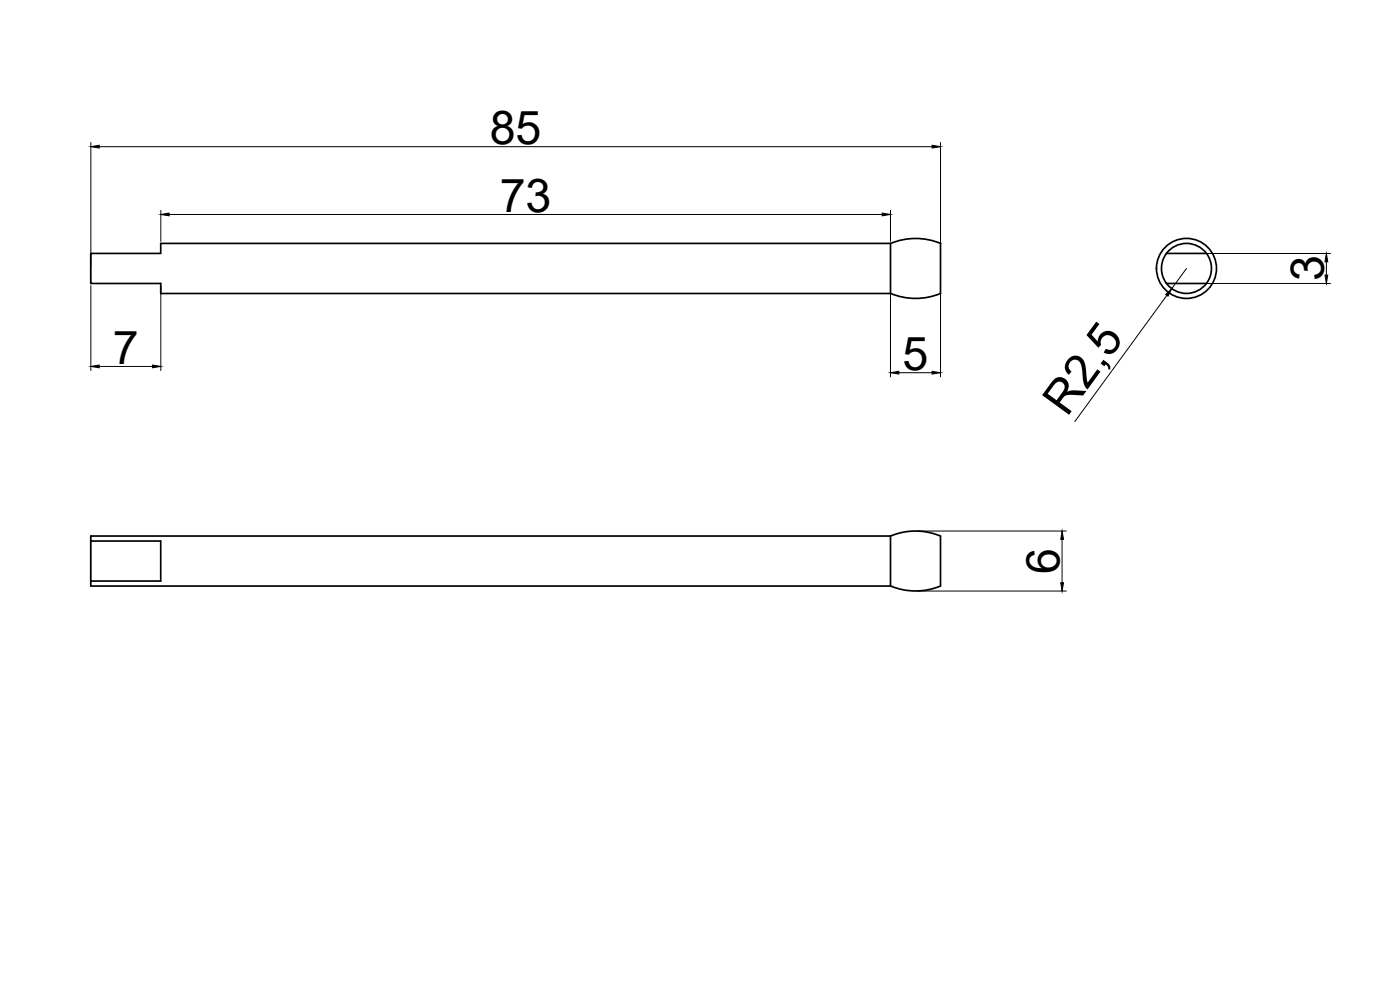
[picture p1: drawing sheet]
<svg xmlns="http://www.w3.org/2000/svg" width="420mm" height="297mm" viewBox="0 0 420 297" stroke-linecap="round" stroke-linejoin="round" font-family="sans-serif">
<defs><g id="words">
<g font-size="14">
<text x="147" y="43.2">85</text>
<text x="150" y="63.5">73</text>
<text x="397.3" y="84.4" transform="rotate(-90 397.3 84.4)">3</text>
<text x="33.8" y="109.3">7</text>
<text x="270.8" y="111">5</text>
<text x="320.2" y="125.3" transform="rotate(-54 320.2 125.3)">R2,5</text>
<text x="318" y="172.2" transform="rotate(-90 318 172.2)">6</text>
</g>
</g></defs>
<!-- layer: MD_Visible -->
<g fill="none" stroke="#000" stroke-width=".51">
<path d="M27.2 76h21v-3h219.1v15.1h-219.1v-3h-21zM282.3 73v15.1M282.3 73a19.5 19.5 0 0 0-15 .1M350.1 76a7.5 7.5 0 0 1 12 0M350.1 76h12M362.1 76a7.5 7.5 0 0 1-1 10.1 7.5 7.5 0 0 1-10.1 0 7.5 7.5 0 0 1-.9-10.1M267.3 88a19.5 19.5 0 0 0 15 0M350.1 85.1h12M27.2 160.8h240.1v15h-240.1v-1.5h21v-12h-21zM27.2 162.3v12M267.3 160.8a19.2 19.2 0 0 1 15 .1v14.9M267.3 175.8a19.5 19.5 0 0 0 15 0"/>
<circle cx="356.1" cy="80.5" r="9"/>
</g>
<!-- layer: 0 -->
<g fill="none" stroke="#000" stroke-width=".3">
<path d="M27.3 42.8v37.1M29.8 44h249.9M282.3 42.8v37.1M48.3 63.1v9.3M50.8 64.4h214M267.3 63.1v9.3M356.7 76.1h42.6M398.1 78.6v4M27.3 85.7v25.5M48.3 85.7v25.5M267.3 81.2v31.9M282.3 81.2v31.9"/>
<path d="M350.2 88.6l-27.6 37.9M356.1 80.5l-4.4 6.1M356.7 85.1h42.6M29.8 109.9h16M269.7 111.8h10M275.4 159.3h44.6M275.4 177.3h44.6M318.7 161.8v13"/>
</g>
<g fill="#000" stroke="#000" stroke-width=".3">
<path d="M27.3 44l2.5-.4v.8zM279.7 43.6l2.6 .4-2.6 .4zM48.3 64.4l2.5-.5v.9zM264.8 63.9l2.5 .5-2.5 .4zM398.1 76.1l.4 2.5h-.9zM349.8 88.4l1.9-1.8-1.2 2.3zM397.6 82.6h.9l-.4 2.5zM27.3 109.9l2.5-.4v.8zM45.8 109.5l2.5 .4-2.5 .4zM267.3 111.8l2.4-.4v.8zM279.7 111.4l2.6 .4-2.6 .4zM318.7 159.3l.5 2.5h-.9z"/>
<path d="M318.3 174.8h.9l-.5 2.5z"/>
</g>
<use href="#words"/>
</svg>
